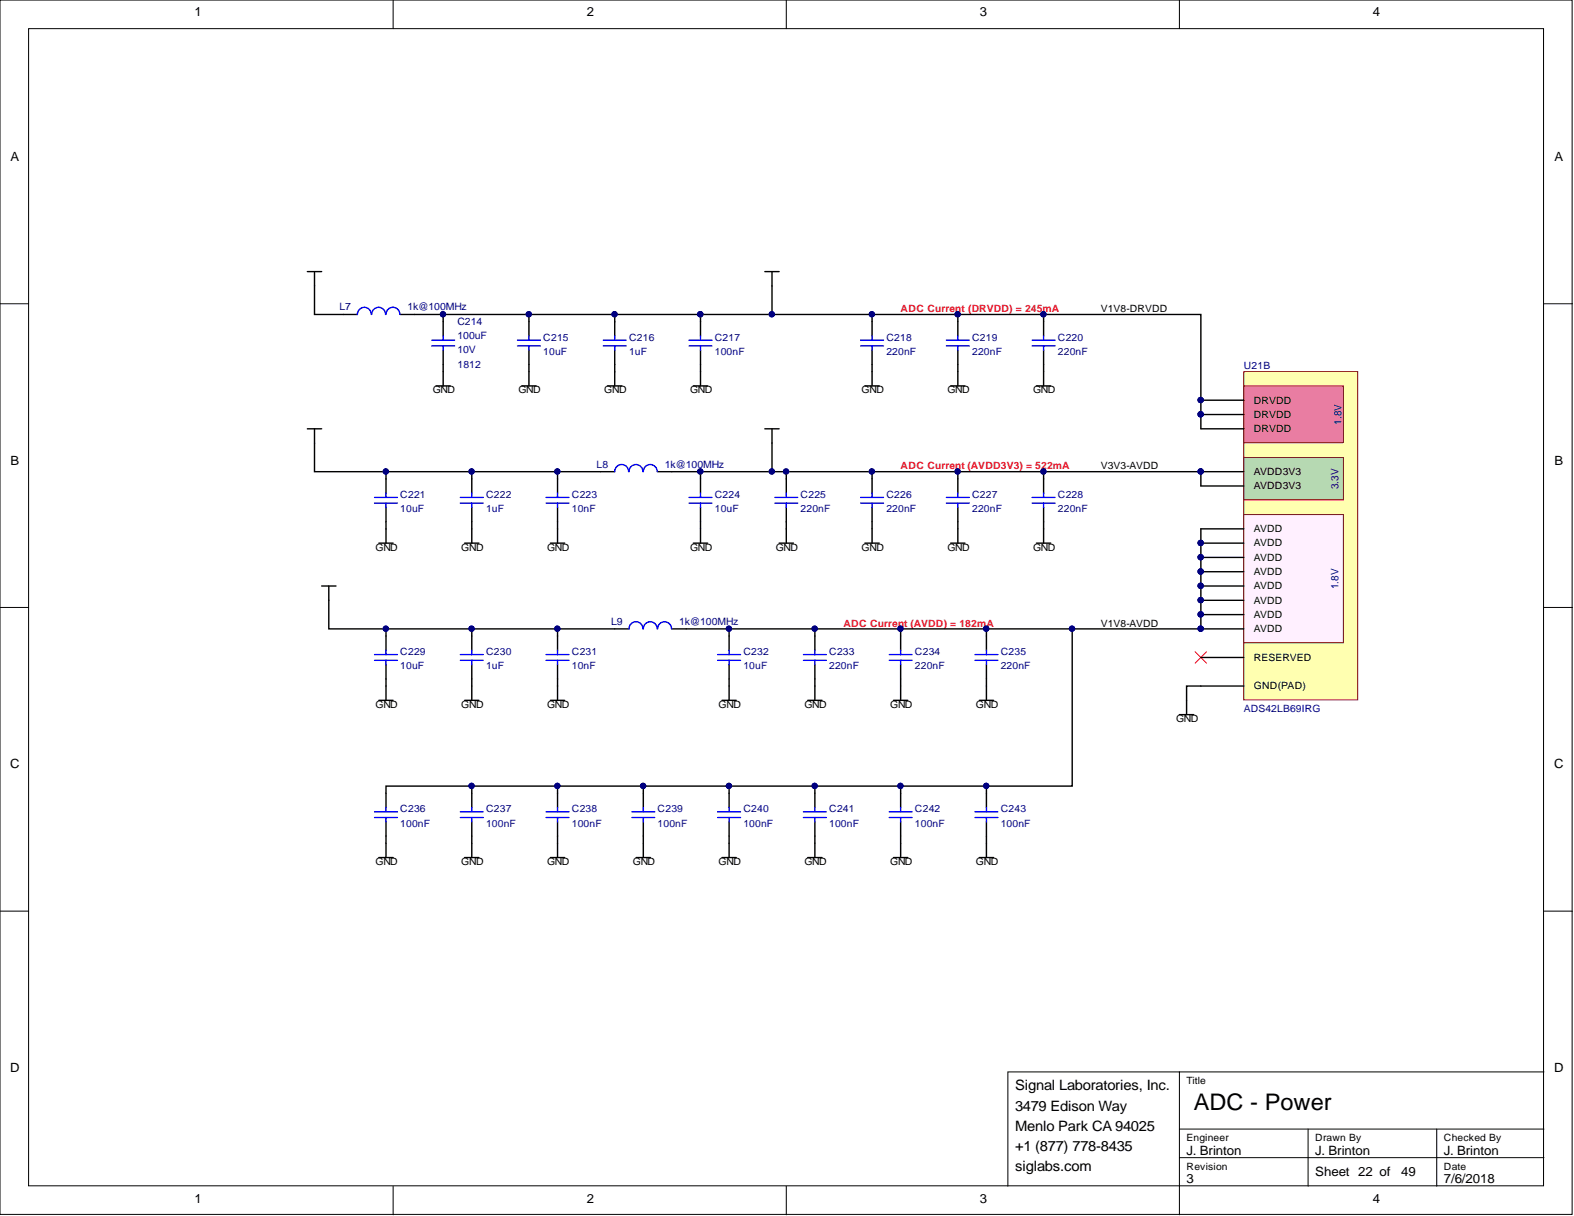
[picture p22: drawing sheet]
<svg xmlns="http://www.w3.org/2000/svg" width="279mm" height="216mm" viewBox="0 0 279 216" stroke-linecap="round" stroke-linejoin="round" font-family="sans-serif">
<defs><g id="words">
<text font-size="4.1" x="211.9" y="197.1">ADC - Power</text>
<g font-size="2.5">
<text x="180.2" y="197.2">3479 Edison Way</text>
<text x="180.2" y="193.6">Signal Laboratories, Inc.</text>
<text x="180.2" y="200.7">Menlo Park CA 94025</text>
<text x="180.2" y="204.3">+1 (877) 778-8435</text>
<text x="180.2" y="207.8">siglabs.com</text>
</g>
<g font-size="2.3">
<text x="34.5" y="2.9">1</text>
<text x="104.1" y="2.9">2</text>
<text x="173.9" y="2.9">3</text>
<text x="243.7" y="2.9">4</text>
<text x="1.9" y="28.6">A</text>
<text x="275.9" y="28.6">A</text>
<text x="1.9" y="82.5">B</text>
<text x="275.9" y="82.5">B</text>
<text x="1.8" y="136.4">C</text>
<text x="275.9" y="136.4">C</text>
<text x="1.8" y="190.4">D</text>
<text x="275.9" y="190.4">D</text>
<text x="210.6" y="205">J. Brinton</text>
<text x="233.5" y="205">J. Brinton</text>
<text x="233.5" y="208.8">Sheet 22 of</text>
<text x="248.7" y="208.8">49</text>
<text x="256.3" y="205">J. Brinton</text>
<text x="34.5" y="213.5">1</text>
<text x="104.1" y="213.5">2</text>
<text x="173.9" y="213.5">3</text>
<text x="210.6" y="210.1">3</text>
<text x="243.7" y="213.5">4</text>
<text x="256.3" y="210.1">7/6/2018</text>
</g>
<g font-size="1.8" fill="#000080">
<text x="60.2" y="55.1">L7</text>
<text x="72.3" y="55.1">1k@100MHz</text>
<text x="81.2" y="57.7">C214</text>
<text x="81.2" y="62.7">10V</text>
<text x="81.2" y="60.2">100uF</text>
<text x="81.2" y="65.3">1812</text>
<text x="96.4" y="63">10uF</text>
<text x="96.4" y="60.5">C215</text>
<text x="111.7" y="63">1uF</text>
<text x="111.7" y="60.5">C216</text>
<text x="126.9" y="63">100nF</text>
<text x="126.9" y="60.5">C217</text>
<text x="157.3" y="63">220nF</text>
<text x="157.3" y="60.5">C218</text>
<text x="172.6" y="63">220nF</text>
<text x="172.6" y="60.5">C219</text>
<text x="187.8" y="63">220nF</text>
<text x="187.8" y="60.5">C220</text>
<text x="220.8" y="65.6">U21B</text>
<text x="238.1" y="75.5" transform="rotate(-90 238.1 75.5)">1.8V</text>
<text x="105.9" y="83">L8</text>
<text x="118" y="83">1k@100MHz</text>
<text x="71.1" y="88.4">C221</text>
<text x="86.3" y="88.4">C222</text>
<text x="101.5" y="88.4">C223</text>
<text x="126.9" y="88.4">C224</text>
<text x="142.1" y="88.4">C225</text>
<text x="157.3" y="88.4">C226</text>
<text x="172.6" y="88.4">C227</text>
<text x="187.8" y="88.4">C228</text>
<text x="237.6" y="86.9" transform="rotate(-90 237.6 86.9)">3.3V</text>
<text x="71.1" y="90.9">10uF</text>
<text x="86.3" y="90.9">1uF</text>
<text x="101.5" y="90.9">10nF</text>
<text x="126.9" y="90.9">10uF</text>
<text x="142.1" y="90.9">220nF</text>
<text x="157.3" y="90.9">220nF</text>
<text x="172.6" y="90.9">220nF</text>
<text x="187.8" y="90.9">220nF</text>
<text x="237.6" y="104.6" transform="rotate(-90 237.6 104.6)">1.8V</text>
<text x="108.5" y="110.9">L9</text>
<text x="120.5" y="110.9">1k@100MHz</text>
<text x="71.1" y="118.8">10uF</text>
<text x="71.1" y="116.3">C229</text>
<text x="86.3" y="118.8">1uF</text>
<text x="86.3" y="116.3">C230</text>
<text x="101.5" y="118.8">10nF</text>
<text x="101.5" y="116.3">C231</text>
<text x="132" y="118.8">10uF</text>
<text x="132" y="116.3">C232</text>
<text x="147.2" y="118.8">220nF</text>
<text x="147.2" y="116.3">C233</text>
<text x="162.4" y="118.8">220nF</text>
<text x="162.4" y="116.3">C234</text>
<text x="177.6" y="118.8">220nF</text>
<text x="177.6" y="116.3">C235</text>
<text x="220.8" y="126.5">ADS42LB69IRG</text>
<text x="71.1" y="146.8">100nF</text>
<text x="71.1" y="144.2">C236</text>
<text x="86.3" y="146.8">100nF</text>
<text x="86.3" y="144.2">C237</text>
<text x="101.5" y="146.8">100nF</text>
<text x="101.5" y="144.2">C238</text>
<text x="116.7" y="146.8">100nF</text>
<text x="116.7" y="144.2">C239</text>
<text x="132" y="146.8">100nF</text>
<text x="132" y="144.2">C240</text>
<text x="147.2" y="146.8">100nF</text>
<text x="147.2" y="144.2">C241</text>
<text x="162.4" y="146.8">100nF</text>
<text x="162.4" y="144.2">C242</text>
<text x="177.6" y="146.8">100nF</text>
<text x="177.6" y="144.2">C243</text>
</g>
<g font-size="1.8" fill="#ee0e22">
<text x="159.9" y="55.4">ADC Current (DRVDD) = 245mA</text>
<text x="159.9" y="83.3">ADC Current (AVDD3V3) = 522mA</text>
<text x="149.7" y="111.2">ADC Current (AVDD) = 182mA</text>
</g>
<g font-size="1.8">
<text x="195.4" y="55.4">V1V8-DRVDD</text>
<text x="76.8" y="69.8">GND</text>
<text x="92" y="69.8">GND</text>
<text x="107.3" y="69.8">GND</text>
<text x="122.5" y="69.8">GND</text>
<text x="152.9" y="69.8">GND</text>
<text x="168.2" y="69.8">GND</text>
<text x="183.4" y="69.8">GND</text>
<text x="222.6" y="71.7">DRVDD</text>
<text x="222.6" y="76.7">DRVDD</text>
<text x="222.6" y="74.2">DRVDD</text>
<text x="195.4" y="83.3">V3V3-AVDD</text>
<text x="222.6" y="86.9">AVDD3V3</text>
<text x="222.6" y="84.3">AVDD3V3</text>
<text x="222.6" y="94.5">AVDD</text>
<text x="66.7" y="97.7">GND</text>
<text x="81.9" y="97.7">GND</text>
<text x="97.1" y="97.7">GND</text>
<text x="122.5" y="97.7">GND</text>
<text x="137.7" y="97.7">GND</text>
<text x="152.9" y="97.7">GND</text>
<text x="168.2" y="97.7">GND</text>
<text x="183.4" y="97.7">GND</text>
<text x="222.6" y="99.6">AVDD</text>
<text x="222.6" y="97">AVDD</text>
<text x="222.6" y="107.2">AVDD</text>
<text x="222.6" y="104.6">AVDD</text>
<text x="222.6" y="102.1">AVDD</text>
<text x="195.4" y="111.2">V1V8-AVDD</text>
<text x="222.6" y="109.7">AVDD</text>
<text x="222.6" y="112.3">AVDD</text>
<text x="222.6" y="117.3">RESERVED</text>
<text x="66.7" y="125.7">GND</text>
<text x="81.9" y="125.7">GND</text>
<text x="97.1" y="125.7">GND</text>
<text x="127.6" y="125.7">GND</text>
<text x="142.8" y="125.7">GND</text>
<text x="158" y="125.7">GND</text>
<text x="173.2" y="125.7">GND</text>
<text x="222.6" y="122.4">GND(PAD)</text>
<text x="208.8" y="128.2">GND</text>
<text x="66.7" y="153.6">GND</text>
<text x="81.9" y="153.6">GND</text>
<text x="97.1" y="153.6">GND</text>
<text x="112.3" y="153.6">GND</text>
<text x="127.6" y="153.6">GND</text>
<text x="142.8" y="153.6">GND</text>
<text x="158" y="153.6">GND</text>
<text x="173.2" y="153.6">GND</text>
<text x="210.6" y="192.4">Title</text>
<text x="210.6" y="202.6">Engineer</text>
<text x="233.5" y="202.6">Drawn By</text>
<text x="256.3" y="202.6">Checked By</text>
<text x="210.6" y="207.7">Revision</text>
<text x="256.3" y="207.7">Date</text>
</g>
</g></defs>
<g fill="#fff" stroke="#000" stroke-width=".18">
<path d="M0 0h279.1v215.6h-279.1z"/>
<path d="M5.1 5.1h268.9v205.4h-268.9z"/>
</g>
<g fill="none" stroke="#000" stroke-width=".18">
<path d="M69.8 0v5.1M139.6 0v5.1M209.4 0v5.1M0 53.9h5.1M274.1 53.9h5M0 107.9h5.1M274.1 107.9h5M0 161.8h5.1M274.1 161.8h5M209.4 190.3h-30.5v20.3M274.1 190.3h-64.7v25.4M69.8 210.6v5.1"/>
<path d="M139.6 210.6v5.1M209.4 200.5h64.7M209.4 205.5h64.7M232.2 200.5v10.1M255 200.5v10.1"/>
</g>
<g fill="none" stroke="#000" stroke-width=".25">
<path d="M54.6 48.2h2.5M55.8 48.2v7.6h7.6M71.1 55.8h53.2M78.7 55.8v1.3M93.9 55.8v3.8M109.1 55.8v3.8M124.3 55.8h88.9v20.3M124.3 55.8v3.8M154.8 55.8v3.8M170 55.8v3.8M185.3 55.8v3.8M54.6 76.1h2.5"/>
<path d="M55.8 76.1v7.6h12.7v3.9M77.4 68.5h2.5M78.7 64.7v3.8M92.6 68.5h2.6M93.9 62.2v6.3M107.9 68.5h2.5M109.1 62.2v6.3M123.1 68.5h2.5M124.3 62.2v6.3M153.5 68.5h2.6M154.8 62.2v6.3M168.8 68.5h2.5"/>
<path d="M170 62.2v6.3M184 68.5h2.5M185.3 62.2v6.3M67.2 96.4h2.6M68.5 83.7h30.5v3.9M68.5 90.1v6.3M82.5 96.4h2.5M83.7 83.7v3.9M83.7 90.1v6.3M97.7 96.4h2.5M99 83.7h10.1M99 90.1v6.3"/>
<path d="M116.7 83.7h53.3M123.1 96.4h2.5M124.3 83.7v3.9M124.3 90.1v6.3M138.3 96.4h2.5M139.6 83.7v3.9M139.6 90.1v6.3M153.5 96.4h2.6M154.8 83.7v3.9M154.8 90.1v6.3M168.8 96.4h2.5M170 90.1v6.3"/>
<path d="M184 96.4h2.5M185.3 83.7h-15.3v3.9M185.3 90.1v6.3M213.2 86.3v-2.6h-27.9v3.9M213.2 93.9v17.8h-93.9M57.1 104h2.5M58.4 104v7.7h10.1v3.8M68.5 111.7h15.2v3.8M68.5 118v6.3M83.7 111.7h15.3v3.8M83.7 118v6.3M99 111.7h12.7"/>
<path d="M99 118v6.3M129.4 111.7v3.8M129.4 118v6.3M144.6 111.7v3.8M144.6 118v6.3M159.9 111.7v3.8M159.9 118v6.3M175.1 111.7v3.8M175.1 118v6.3M190.3 111.7v27.9h-106.6M67.2 124.3h2.6M82.5 124.3h2.5"/>
<path d="M97.7 124.3h2.5M99 139.6v3.8M114.2 139.6v3.8M128.2 124.3h2.5M129.4 139.6v3.8M143.4 124.3h2.5M144.6 139.6v3.8M158.6 124.3h2.5M159.9 139.6v3.8M173.8 124.3h2.6M175.1 139.6v3.8M209.4 126.9h2.5"/>
<path d="M213.2 121.8h-2.6v5.1M67.2 152.3h2.6M68.5 143.4v-3.8h15.2v3.8M68.5 145.9v6.4M82.5 152.3h2.5M83.7 145.9v6.4M97.7 152.3h2.5M99 145.9v6.4M112.9 152.3h2.6M114.2 145.9v6.4M128.2 152.3h2.5M129.4 145.9v6.4"/>
<path d="M143.4 152.3h2.5M144.6 145.9v6.4M158.6 152.3h2.5M159.9 145.9v6.4M173.8 152.3h2.6M175.1 145.9v6.4"/>
</g>
<path d="M212.1 115.7l2.1 2M214.2 115.7l-2.1 2" fill="none" stroke="#f00" stroke-width=".18"/>
<g fill="none" stroke="#00f" stroke-width=".25">
<path d="M65.9 55.8a1.23 1.23 0 0 0-1.2-1.2 1.23 1.23 0 0 0-1.3 1.2M68.4 55.8a1.23 1.23 0 0 0-1.2-1.2 1.23 1.23 0 0 0-1.2 1.2M71 55.8a1.23 1.23 0 0 0-1.3-1.2 1.23 1.23 0 0 0-1.2 1.2M93.9 59.6v.8M109.1 59.6v.8M124.3 59.6v.8M154.8 59.6v.8M170 59.6v.8M185.3 59.6v.8M91.9 61.4h4M91.9 60.4h4M93.9 61.4v.8"/>
<path d="M107.1 61.4h4.1M107.1 60.4h4.1M109.1 61.4v.8M122.3 61.4h4.1M122.3 60.4h4.1M124.3 61.4v.8M152.8 61.4h4M152.8 60.4h4M154.8 61.4v.8M168 61.4h4.1M168 60.4h4.1M170 61.4v.8"/>
<path d="M183.2 61.4h4.1M183.2 60.4h4.1M185.3 61.4v.8M66.5 89.3h4M66.5 88.3h4M68.5 87.6v.7M68.5 89.3v.8M81.7 89.3h4.1M81.7 88.3h4.1M83.7 87.6v.7M83.7 89.3v.8M96.9 89.3h4.1"/>
<path d="M96.9 88.3h4.1M99 87.6v.7M99 89.3v.8M111.6 83.7a1.23 1.23 0 0 0-1.3-1.2 1.23 1.23 0 0 0-1.2 1.2M114.1 83.7a1.23 1.23 0 0 0-1.2-1.2 1.23 1.23 0 0 0-1.2 1.2M116.7 83.7a1.23 1.23 0 0 0-1.3-1.2 1.23 1.23 0 0 0-1.2 1.2M122.3 89.3h4.1M122.3 88.3h4.1M124.3 87.6v.7M124.3 89.3v.8M137.5 89.3h4.1M137.5 88.3h4.1"/>
<path d="M139.6 87.6v.7M139.6 89.3v.8M152.8 89.3h4M152.8 88.3h4M154.8 87.6v.7M154.8 89.3v.8M168 89.3h4.1M168 88.3h4.1M170 87.6v.7M170 89.3v.8M183.2 89.3h4.1M183.2 88.3h4.1"/>
<path d="M185.3 87.6v.7M185.3 89.3v.8M66.5 117.2h4M66.5 116.2h4M68.5 115.5v.7M68.5 117.2v.8M81.7 117.2h4.1M81.7 116.2h4.1M83.7 115.5v.7M83.7 117.2v.8M96.9 117.2h4.1M96.9 116.2h4.1"/>
<path d="M99 115.5v.7M99 117.2v.8M114.1 111.7a1.23 1.23 0 0 0-1.2-1.3 1.23 1.23 0 0 0-1.2 1.3M116.7 111.7a1.23 1.23 0 0 0-1.3-1.3 1.23 1.23 0 0 0-1.2 1.3M119.2 111.7a1.23 1.23 0 0 0-1.2-1.3 1.23 1.23 0 0 0-1.3 1.3M127.4 117.2h4.1M127.4 116.2h4.1M129.4 115.5v.7M129.4 117.2v.8M142.6 117.2h4.1M142.6 116.2h4.1M144.6 115.5v.7"/>
<path d="M144.6 117.2v.8M157.8 117.2h4.1M157.8 116.2h4.1M159.9 115.5v.7M159.9 117.2v.8M173.1 117.2h4M173.1 116.2h4M175.1 115.5v.7M175.1 117.2v.8M66.5 145.2h4M66.5 144.1h4M68.5 143.4v.7"/>
<path d="M68.5 145.2v.7M81.7 145.2h4.1M81.7 144.1h4.1M83.7 143.4v.7M83.7 145.2v.7M96.9 145.2h4.1M96.9 144.1h4.1M99 143.4v.7M99 145.2v.7M112.2 145.2h4M112.2 144.1h4M114.2 143.4v.7"/>
<path d="M114.2 145.2v.7M127.4 145.2h4.1M127.4 144.1h4.1M129.4 143.4v.7M129.4 145.2v.7M142.6 145.2h4.1M142.6 144.1h4.1M144.6 143.4v.7M144.6 145.2v.7M157.8 145.2h4.1M157.8 144.1h4.1M159.9 143.4v.7"/>
<path d="M159.9 145.2v.7M173.1 145.2h4M173.1 144.1h4M175.1 143.4v.7M175.1 145.2v.7"/>
</g>
<g fill="#000080" stroke="#000080" stroke-width=".18">
<circle cx="170" cy="83.7" r=".47"/>
<circle cx="185.2" cy="83.7" r=".47"/>
<circle cx="213.1" cy="83.7" r=".47"/>
<circle cx="154.8" cy="83.7" r=".47"/>
<circle cx="139.5" cy="83.7" r=".47"/>
<circle cx="137" cy="83.7" r=".47"/>
<circle cx="124.3" cy="83.7" r=".47"/>
<circle cx="154.8" cy="55.8" r=".47"/>
<circle cx="170" cy="55.8" r=".47"/>
<circle cx="185.2" cy="55.8" r=".47"/>
<circle cx="68.5" cy="83.7" r=".47"/>
<circle cx="68.5" cy="111.6" r=".47"/>
<circle cx="129.4" cy="111.6" r=".47"/>
<circle cx="144.6" cy="111.6" r=".47"/>
<circle cx="159.8" cy="111.6" r=".47"/>
<circle cx="175.1" cy="111.6" r=".47"/>
<circle cx="83.7" cy="111.6" r=".47"/>
<circle cx="98.9" cy="111.6" r=".47"/>
<circle cx="83.7" cy="83.7" r=".47"/>
<circle cx="98.9" cy="83.7" r=".47"/>
<circle cx="124.3" cy="55.8" r=".47"/>
<circle cx="109.1" cy="55.8" r=".47"/>
<circle cx="93.9" cy="55.8" r=".47"/>
<circle cx="78.6" cy="55.8" r=".47"/>
<circle cx="98.9" cy="139.5" r=".47"/>
<circle cx="114.2" cy="139.5" r=".47"/>
<circle cx="129.4" cy="139.5" r=".47"/>
<circle cx="144.6" cy="139.5" r=".47"/>
<circle cx="159.8" cy="139.5" r=".47"/>
<circle cx="175.1" cy="139.5" r=".47"/>
<circle cx="137" cy="55.8" r=".47"/>
<circle cx="213.1" cy="71" r=".47"/>
<circle cx="213.1" cy="73.6" r=".47"/>
<circle cx="213.1" cy="96.4" r=".47"/>
<circle cx="213.1" cy="98.9" r=".47"/>
<circle cx="213.1" cy="101.5" r=".47"/>
<circle cx="213.1" cy="104" r=".47"/>
<circle cx="213.1" cy="106.5" r=".47"/>
<circle cx="213.1" cy="109.1" r=".47"/>
<circle cx="213.1" cy="111.6" r=".47"/>
<circle cx="190.3" cy="111.6" r=".47"/>
<circle cx="83.7" cy="139.5" r=".47"/>
</g>
<path d="M220.8 66h20.2v58.3h-20.2z" fill="#ffffb0" stroke="#800000" stroke-width=".18"/>
<path d="M220.8 91.4h17.7v22.7h-17.7z" fill="#fff0ff" stroke="#800000" stroke-width=".18"/>
<path d="M220.8 68.5h17.7v10.1h-17.7z" fill="#e97da2" stroke="#800000" stroke-width=".18"/>
<path d="M220.8 81.2h17.7v7.5h-17.7z" fill="#b6d9b2" stroke="#800000" stroke-width=".18"/>
<g fill="none" stroke="#000" stroke-width=".25">
<path d="M78.7 57.1v2.5M135.8 48.2h2.5M137 48.2v7.6M78.7 62.2v2.5M135.8 76.1h2.5M137 76.1v7.6M213.2 76.1h7.6M213.2 71.1h7.6M213.2 73.6h7.6M213.2 86.3h7.6M213.2 93.9h7.6M213.2 83.7h7.6"/>
<path d="M213.2 99h7.6M213.2 96.4h7.6M213.2 109.1h7.6M213.2 106.6h7.6M213.2 104h7.6M213.2 111.7h7.6M213.2 116.7h7.6M213.2 101.5h7.6M213.2 121.8h7.6"/>
</g>
<g fill="#000080" stroke="#000080" stroke-width=".18">
<circle cx="213.1" cy="109.1" r=".47"/>
<circle cx="213.1" cy="106.5" r=".47"/>
<circle cx="213.1" cy="104" r=".47"/>
<circle cx="213.1" cy="111.6" r=".47"/>
<circle cx="213.1" cy="83.7" r=".47"/>
<circle cx="213.1" cy="101.5" r=".47"/>
<circle cx="213.1" cy="98.9" r=".47"/>
<circle cx="213.1" cy="96.4" r=".47"/>
<circle cx="213.1" cy="71" r=".47"/>
<circle cx="213.1" cy="73.6" r=".47"/>
<circle cx="137" cy="55.8" r=".47"/>
<circle cx="137" cy="83.7" r=".47"/>
</g>
<path d="M78.7 59.6v.8M76.6 60.4h4.1M76.6 61.4h4.1M78.7 61.4v.8" fill="none" stroke="#00f" stroke-width=".25"/>
<use href="#words"/>
</svg>
